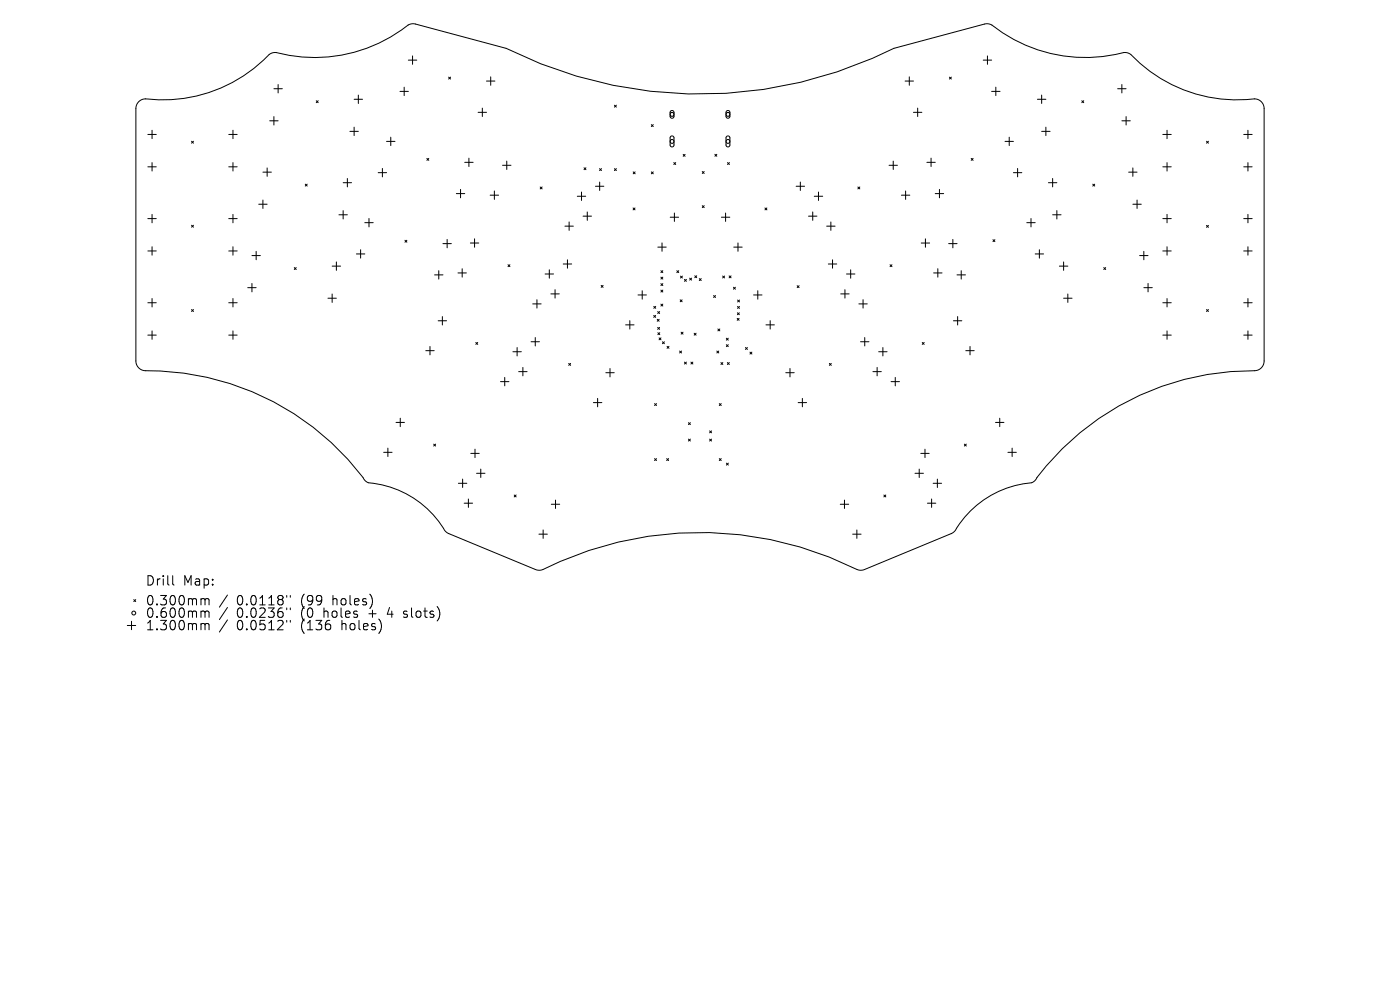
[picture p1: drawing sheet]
<svg xmlns="http://www.w3.org/2000/svg" width="297mm" height="210mm" viewBox="0 0 297 210" stroke-linecap="round" stroke-linejoin="round" font-family="sans-serif">
<defs><g id="words">
<g font-size="2.8">
<text x="30.8" y="124.5">Drill</text>
<text x="38.8" y="124.5">Map:</text>
<text x="30.8" y="128.7">0.300mm</text>
<text x="30.8" y="131.3">0.600mm</text>
<text x="50.2" y="128.7">0.0118&quot;</text>
<text x="50.2" y="131.3">0.0236&quot;</text>
<text x="64" y="128.7">(99</text>
<text x="64" y="131.3">(0</text>
<text x="68.9" y="131.3">holes</text>
<text x="70.8" y="128.7">holes)</text>
<text x="78.6" y="131.3">+</text>
<text x="82.8" y="131.3">4</text>
<text x="86.5" y="131.3">slots)</text>
<text x="30.8" y="134">1.300mm</text>
<text x="50.2" y="134">0.0512&quot;</text>
<text x="64" y="134">(136</text>
<text x="72.7" y="134">holes)</text>
</g>
</g></defs>
<g fill="none" stroke="#000" stroke-width=".21">
<path d="M58.1 18.8h1.8M59 17.9v1.8M84.8 19.4h1.8M85.7 18.5v1.8M86.6 12.8h1.8M87.5 11.9v1.7M95.2 16.4l.4 .4M95.6 16.4l-.4 .4M103.2 17.2h1.8M104.1 16.3v1.8M192 17.2h1.8M192.9 16.3v1.8"/>
<path d="M201.4 16.4l.4 .4M201.8 16.4l-.4 .4M208.6 12.8h1.8M209.5 11.9v1.7M210.4 19.4h1.8M211.3 18.5v1.8M237.1 18.8h1.8M238 17.9v1.8M29.4 21.6l1.1-.6a31.9 31.9 0 0 0 26.9-9.6l.9-.3a32.7 32.7 0 0 0 28.6-5.9l1.2-.1 19.3 5.2a92 92 0 0 0 82.2 0l19.3-5.2 1.2 .1a32.7 32.7 0 0 0 28.6 5.9l.9 .3a31.9 31.9 0 0 0 26.9 9.6 2.05 2.05 0 0 1 1.7 2v53.6a2.06 2.06 0 0 1-2.1 2 57.6 57.6 0 0 0-46.8 23.5l-.3 .2a21.5 21.5 0 0 0-16.6 10.5l-.6 .4-18.4 7.6-1.1 .2a76.2 76.2 0 0 0-51.1-6 83.8 83.8 0 0 0-16.4 5.9l-1.2-.1-18.4-7.6-.6-.4a21.5 21.5 0 0 0-16.6-10.5l-.3-.2a57.8 57.8 0 0 0-47.3-23.5l-.7-.3-.5-.5-.4-1.2v-53.6l.1-.7zM31.4 28.5h1.7M31.4 35.4h1.7M32.3 27.6v1.8"/>
<path d="M32.3 34.5v1.8M40.6 30l.4 .4M41 30l-.4 .4M48.5 28.5h1.8M48.5 35.4h1.8M49.4 27.6v1.8M49.4 34.5v1.8M55.8 36.5h1.8M56.7 35.6v1.8M57.2 25.6h1.8M58.1 24.7v1.8M64.8 39.1l.4 .4"/>
<path d="M65.2 39.1l-.4 .4M67.1 21.4l.4 .4M67.5 21.4l-.4 .4M72.8 38.8h1.8M73.7 37.9v1.7M74.2 27.9h1.8M75.1 27v1.8M75.1 21.1h1.8M76 20.2v1.8M80.2 36.6h1.8M81.1 35.7v1.8M82 30h1.8"/>
<path d="M82.9 29.1v1.8M90.6 33.6l.4 .4M91 33.6l-.4 .4M98.6 34.4h1.8M99.5 33.5v1.8M101.4 23.8h1.8M102.3 22.9v1.8M106.6 35.1h1.8M107.5 34.2v1.8M114.6 39.7l.4 .4M115 39.7l-.4 .4M123.9 35.6l.4 .4"/>
<path d="M124.3 35.6l-.4 .4M126.3 39.5h1.8M127.2 35.8l.4 .4M127.2 38.6v1.8M127.6 35.8l-.4 .4M130.3 22.3l.5 .4M130.3 35.8l.5 .4M130.8 22.3l-.5 .4M130.8 35.8l-.5 .4M134.3 36.5l.4 .4M134.7 36.5l-.4 .4M138.2 36.5l.4 .4"/>
<path d="M138.2 26.4l.4 .4M138.6 36.5l-.4 .4M138.6 26.4l-.4 .4M142.3 23.6l.4-.1 .3 .2v1l-.3 .4-.3-.1-.2-.2zM142.3 29l.4-.1 .3 .3v1.6l-.4 .4-.3-.1-.1-.3zM142.9 34.5l.5 .4M143.4 34.5l-.5 .4M144.9 32.7l.4 .5M145.3 32.7l-.4 .5M149 36.4l.4 .4M149.4 36.4l-.4 .4M151.7 32.7l.4 .4"/>
<path d="M152.1 32.7l-.4 .4M154.1 23.6l.4-.1 .3 .2v1l-.3 .4-.3-.1-.2-.2zM154.1 29l.5-.1 .2 .3v1.6l-.3 .4-.3-.1-.2-.3zM154.3 34.5l.4 .4M154.7 34.5l-.4 .4M168.9 39.5h1.8M169.8 38.6v1.8M182 39.7l.4 .4M182.4 39.7l-.4 .4M188.6 35.1h1.8M189.5 34.2v1.8M193.8 23.8h1.8"/>
<path d="M194.7 22.9v1.8M196.6 34.4h1.8M197.5 33.5v1.8M206 33.6l.4 .4M206.4 33.6l-.4 .4M213.2 30h1.8M214.1 29.1v1.8M215 36.6h1.8M215.9 35.7v1.8M220.1 21.1h1.8M221 20.2v1.8M221 27.9h1.8"/>
<path d="M221.9 27v1.8M222.4 38.8h1.8M223.3 37.9v1.7M229.5 21.4l.4 .4M229.9 21.4l-.4 .4M231.8 39.1l.4 .4M232.2 39.1l-.4 .4M238 25.6h1.8M238.9 24.7v1.8M239.4 36.5h1.8M240.3 35.6v1.8M246.7 28.5h1.8"/>
<path d="M246.7 35.4h1.8M247.6 27.6v1.8M247.6 34.5v1.8M256 30l.4 .4M256.4 30l-.4 .4M263.9 28.5h1.7M263.9 35.4h1.7M264.7 27.6v1.8M264.7 34.5v1.8M31.4 46.4h1.7M31.4 53.2h1.7M32.3 45.5v1.8"/>
<path d="M32.3 52.3v1.8M40.6 47.8l.4 .4M41 47.8l-.4 .4M48.5 46.4h1.8M48.5 53.2h1.8M49.4 45.5v1.8M49.4 52.3v1.8M53.5 54.2h1.7M54.3 53.3v1.8M54.9 43.3h1.8M55.8 42.4v1.8M62.4 56.8l.4 .4"/>
<path d="M62.8 56.8l-.4 .4M70.5 56.5h1.8M71.4 55.6v1.7M71.9 45.6h1.8M72.8 44.7v1.8M75.6 53.9h1.8M76.5 53v1.8M77.4 47.2h1.8M78.3 46.3v1.8M85.9 51l.4 .4M86.3 51l-.4 .4M92.2 58.3h1.8"/>
<path d="M93.1 57.4v1.8M94 51.7h1.8M94.9 50.8v1.8M96.8 41.1h1.8M97.2 57.9h1.7M97.7 40.2v1.8M98 57v1.8M99.8 51.6h1.8M100.7 50.7v1.7M104 41.4h1.8M104.9 40.5v1.8M107.8 56.2l.4 .4"/>
<path d="M108.2 56.2l-.4 .4M115.6 58.1h1.8M116.5 57.2v1.8M119.5 56h1.8M119.8 48h1.8M120.4 55.1v1.8M120.7 47.1v1.8M122.5 41.6h1.8M123.4 40.7v1.8M123.7 45.9h1.8M124.6 45v1.7M134.3 44.1l.4 .4"/>
<path d="M134.7 44.1l-.4 .4M139.6 52.4h1.7M140.2 57.4l.4 .4M140.2 58.8l.4 .4M140.4 51.5v1.8M140.6 57.4l-.4 .4M140.6 58.8l-.4 .4M142.2 46.1h1.8M143.1 45.2v1.8M143.6 57.4l.4 .4M144 57.4l-.4 .4M144.4 58.6l.4 .4"/>
<path d="M144.8 58.6l-.4 .4M145.2 59.3l.4 .4M145.6 59.3l-.4 .4M146.3 59l.4 .4M146.7 59l-.4 .4M147.4 58.5l.4 .4M147.8 58.5l-.4 .4M148.3 59.1l.5 .4M148.8 59.1l-.5 .4M149 43.6l.4 .4M149.4 43.6l-.4 .4M153 46.1h1.8"/>
<path d="M153.3 58.6l.4 .4M153.7 58.6l-.4 .4M153.9 45.2v1.8M154.7 58.5l.4 .4M155.1 58.5l-.4 .4M155.7 52.4h1.7M156.6 51.5v1.8M162.3 44.1l.4 .4M162.7 44.1l-.4 .4M171.5 45.9h1.8M172.4 45v1.7M172.7 41.6h1.8"/>
<path d="M173.6 40.7v1.8M175.4 48h1.8M175.7 56h1.8M176.3 47.1v1.8M176.6 55.1v1.8M179.6 58.1h1.8M180.5 57.2v1.8M188.8 56.2l.4 .4M189.2 56.2l-.4 .4M191.2 41.4h1.8M192.1 40.5v1.8M195.4 51.6h1.8"/>
<path d="M196.3 50.7v1.7M198.1 57.9h1.7M198.4 41.1h1.8M199 57v1.8M199.3 40.2v1.8M201.2 51.7h1.8M202.1 50.8v1.8M203 58.3h1.8M203.9 57.4v1.8M210.7 50.8l.4 .5M211.1 50.8l-.4 .5M217.8 47.2h1.8"/>
<path d="M218.7 46.3v1.8M219.6 53.9h1.8M220.5 53v1.8M223.3 45.6h1.8M224.2 44.7v1.8M224.7 56.5h1.8M225.6 55.6v1.7M234.2 56.8l.4 .4M234.6 56.8l-.4 .4M240.3 43.3h1.8M241.2 42.4v1.8M241.8 54.2h1.7"/>
<path d="M242.7 53.3v1.8M246.7 46.4h1.8M246.7 53.2h1.8M247.6 45.5v1.8M247.6 52.3v1.8M256 47.8l.4 .4M256.4 47.8l-.4 .4M263.9 46.4h1.7M263.9 53.2h1.7M264.7 45.5v1.8M264.7 52.3v1.8M31.4 64.2h1.7"/>
<path d="M31.4 71.1h1.7M32.3 63.3v1.8M32.3 70.2v1.8M40.6 65.7l.4 .4M41 65.7l-.4 .4M48.5 64.2h1.8M48.5 71.1h1.8M49.4 63.3v1.8M49.4 70.2v1.8M52.6 61h1.7M53.4 60.1v1.8M69.6 63.3h1.8"/>
<path d="M70.5 62.4v1.8M90.3 74.4h1.8M91.2 73.5v1.8M93 68h1.7M93.8 67.2v1.7M100.9 72.6l.4 .5M101.3 72.6l-.4 .5M108.8 74.6h1.8M109.7 73.7v1.8M110 78.8h1.8M110.9 77.9v1.8M112.7 72.5h1.7"/>
<path d="M113 64.5h1.8M113.6 71.6v1.8M113.9 63.6v1.8M116.9 62.3h1.7M117.8 61.5v1.7M120.6 77.1l.5 .4M121.1 77.1l-.5 .4M127.5 60.5l.4 .5M127.9 60.5l-.4 .5M128.5 79.1h1.8M129.4 78.2v1.8M132.7 68.9h1.8"/>
<path d="M133.6 68v1.8M135.3 62.6h1.8M136.2 61.7v1.8M138.7 66.9l.4 .4M138.7 65l.4 .4M139.1 66.9l-.4 .4M139.1 65l-.4 .4M139.4 67.7l.4 .4M139.5 69.5l.4 .4M139.5 66.1l.4 .4M139.6 70.6l.4 .4M139.8 71.7l.4 .4"/>
<path d="M139.8 67.7l-.4 .4M139.9 69.5l-.4 .4M139.9 66.1l-.4 .4M140 70.6l-.4 .4M140.2 60.2l.4 .4M140.2 61.5l.4 .5M140.2 64.5l.4 .4M140.2 71.7l-.4 .4M140.5 72.5l.4 .4M140.6 60.2l-.4 .4M140.6 61.5l-.4 .5M140.6 64.5l-.4 .4"/>
<path d="M140.9 72.5l-.4 .4M141.5 73.5l.4 .4M141.9 73.5l-.4 .4M144.2 74.5l.4 .4M144.3 63.6l.4 .4M144.5 70.5l.4 .4M144.6 74.5l-.4 .4M144.7 63.6l-.4 .4M144.9 70.5l-.4 .4M145.2 76.8l.4 .4M145.6 76.8l-.4 .4M146.6 76.8l.4 .4"/>
<path d="M147 76.8l-.4 .4M147.3 70.7l.4 .4M147.7 70.7l-.4 .4M151.4 62.7l.4 .4M151.8 62.7l-.4 .4M152.1 74.5l.4 .4M152.3 69.8l.4 .4M152.5 74.5l-.4 .4M152.7 69.8l-.4 .4M152.9 76.9l.4 .4M153.3 76.9l-.4 .4M154.1 71.7l.4 .5"/>
<path d="M154.1 73.1l.4 .4M154.3 76.9l.4 .4M154.5 71.7l-.4 .5M154.5 73.1l-.4 .4M154.7 76.9l-.4 .4M155.6 60.9l.4 .4M156 60.9l-.4 .4M156.4 67.5l.4 .4M156.4 66.3l.4 .5M156.5 65l.4 .4M156.5 63.6l.4 .5M156.8 67.5l-.4 .4"/>
<path d="M156.8 66.3l-.4 .5M156.9 65l-.4 .4M156.9 63.6l-.4 .5M158.1 73.7l.5 .4M158.6 73.7l-.5 .4M159.1 74.7l.4 .4M159.5 74.7l-.4 .4M159.9 62.6h1.8M160.8 61.7v1.8M162.5 68.9h1.8M163.4 68v1.8M166.7 79.1h1.8"/>
<path d="M167.6 78.2v1.8M169.1 60.6l.4 .4M169.5 60.6l-.4 .4M175.9 77.1l.5 .4M176.4 77.1l-.5 .4M178.4 62.3h1.7M179.2 61.5v1.7M182.2 64.5h1.8M182.6 72.5h1.7M183.1 63.6v1.8M183.4 71.6v1.8M185.2 78.8h1.8"/>
<path d="M186.1 77.9v1.8M186.4 74.6h1.8M187.3 73.7v1.8M195.7 72.6l.4 .5M196.1 72.6l-.4 .5M202.3 68h1.7M203.2 67.2v1.7M204.9 74.4h1.8M205.8 73.5v1.8M225.6 63.3h1.8M226.5 62.4v1.8M242.7 61h1.7"/>
<path d="M243.6 60.1v1.8M246.7 64.2h1.8M246.7 71.1h1.8M247.6 63.3v1.8M247.6 70.2v1.8M256 65.7l.4 .4M256.4 65.7l-.4 .4M263.9 64.2h1.7M263.9 71.1h1.7M264.7 63.3v1.8M264.7 70.2v1.8M81.4 96h1.8"/>
<path d="M82.3 95.1v1.7M84 89.6h1.8M84.9 88.7v1.8M92 94.2l.4 .4M92.4 94.2l-.4 .4M99.9 96.2h1.8M100.8 95.3v1.8M102 99.5v1.8M106.2 81h1.8M107.1 80.1v1.7M125.9 85.4h1.8M126.8 84.5v1.8"/>
<path d="M138.9 85.6l.4 .4M138.9 97.3l.4 .4M139.3 85.6l-.4 .4M139.3 97.3l-.4 .4M141.4 97.3l.4 .4M141.8 97.3l-.4 .4M146.1 89.7l.4 .4M146.1 93.1l.4 .5M146.5 89.7l-.4 .4M146.5 93.1l-.4 .5M150.5 91.4l.5 .4M150.5 93.1l.5 .5"/>
<path d="M151 91.4l-.5 .4M151 93.1l-.5 .5M152.6 85.6l.4 .4M152.6 97.3l.4 .4M153 85.6l-.4 .4M153 97.3l-.4 .4M154.1 98.2l.4 .5M154.5 98.2l-.4 .5M169.3 85.4h1.8M170.2 84.5v1.8M189 81h1.8M189.9 80.1v1.7"/>
<path d="M195 99.5v1.8M195.3 96.2h1.8M196.2 95.3v1.8M204.6 94.2l.4 .4M205 94.2l-.4 .4M211.2 89.6h1.8M212.1 88.7v1.8M213.8 96h1.8M214.7 95.1v1.7M97.3 102.5h1.7M98.1 101.6v1.8M98.5 106.7h1.8"/>
<path d="M99.4 105.8v1.8M101.1 100.4h1.8M109.1 105l.4 .4M109.5 105l-.4 .4M114.3 113.3h1.8M115.2 112.4v1.8M117 107h1.7M117.9 106.1v1.8M178.3 107h1.7M179.2 106.1v1.8M180.9 113.3h1.8M181.8 112.4v1.8"/>
<path d="M187.5 105l.4 .4M187.9 105l-.4 .4M194.1 100.4h1.8M196.7 106.7h1.8M197.6 105.9v1.7M198 102.5h1.8M198.9 101.6v1.8M27 132.7h1.8M27.9 131.8v1.8M28.4 127.2l.4 .4M28.8 127.2l-.4 .4M36.6 122.1v1.7l.3 .3"/>
<path d="M42.9 127l.5 .1 .1 .2M42.9 129.6h.3l.3 .3M42.9 132.3h.3l.3 .3M43.5 127.3l.3-.3 .5 .1 .1 1.2M43.5 127.3v1M43.5 129.9v1.1M43.5 132.6v1M43.5 129.9l.3-.3 .5 .1 .1 1.3M43.5 132.6l.3-.3 .5 .1 .1 1.2M48.3 126.2l-1.8 2.6M48.3 128.9l-1.8 2.5M48.3 131.5l-1.8 2.6"/>
<path d="M60.8 126.3v.4M60.8 129v.3M60.8 131.6v.4M61.6 126.3v.4M61.6 129v.3M61.6 131.6v.4M85.6 130.9l.2 .1M85.7 129.7v.5"/>
<circle cx="142.6" cy="24.3" r=".41"/>
<circle cx="142.6" cy="30" r=".41"/>
<circle cx="154.4" cy="24.3" r=".41"/>
<circle cx="154.4" cy="30" r=".41"/>
<circle cx="28.4" cy="130" r=".41"/>
</g>
<use href="#words"/>
</svg>
